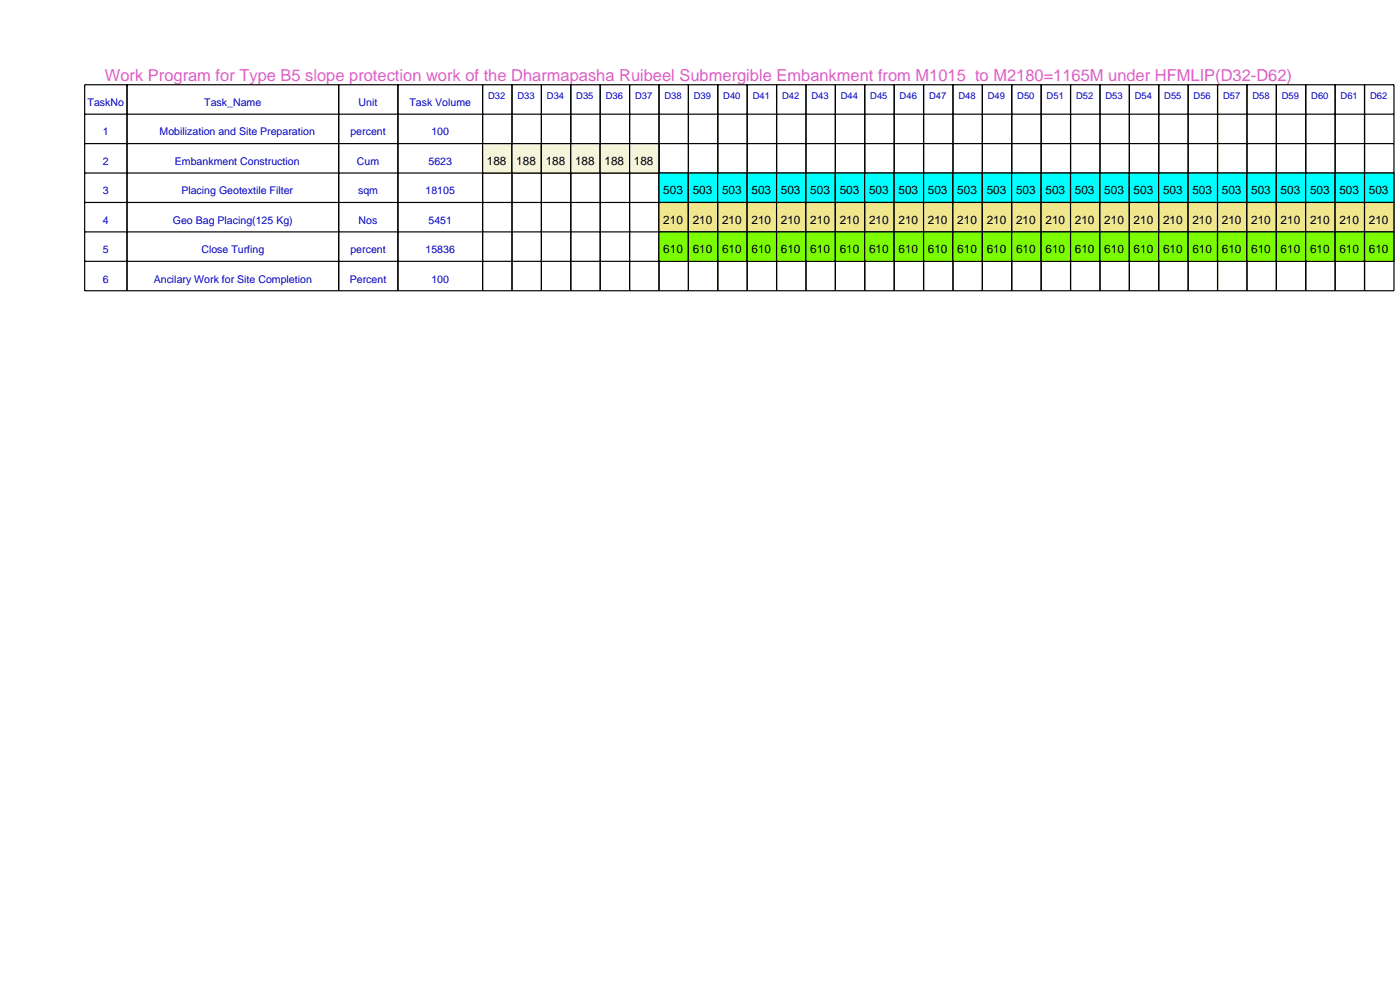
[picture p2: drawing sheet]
<svg xmlns="http://www.w3.org/2000/svg" width="420mm" height="297mm" viewBox="0 0 420 297" stroke-linecap="round" stroke-linejoin="round" font-family="sans-serif">
<defs><g id="words">
<text font-size="4.9" fill="#de5ec4" x="31.5" y="24.1">Work Program for Type B5 slope protection work of the Dharmapasha Ruibeel Submergible Embankment from M1015 to M2180=1165M under HFMLIP(D32-D62)</text>
<g font-size="3.5">
<text x="146.1" y="49.4">188</text>
<text x="154.9" y="49.4">188</text>
<text x="163.7" y="49.4">188</text>
<text x="172.5" y="49.4">188</text>
<text x="181.3" y="49.4">188</text>
<text x="190.2" y="49.4">188</text>
<text x="199" y="58.2">503</text>
<text x="207.8" y="58.2">503</text>
<text x="216.6" y="58.2">503</text>
<text x="225.4" y="58.2">503</text>
<text x="234.3" y="58.2">503</text>
<text x="243.1" y="58.2">503</text>
<text x="251.9" y="58.2">503</text>
<text x="260.7" y="58.2">503</text>
<text x="269.5" y="58.2">503</text>
<text x="278.4" y="58.2">503</text>
<text x="287.2" y="58.2">503</text>
<text x="296" y="58.2">503</text>
<text x="304.8" y="58.2">503</text>
<text x="313.6" y="58.2">503</text>
<text x="322.5" y="58.2">503</text>
<text x="331.3" y="58.2">503</text>
<text x="340.1" y="58.2">503</text>
<text x="348.9" y="58.2">503</text>
<text x="357.7" y="58.2">503</text>
<text x="366.6" y="58.2">503</text>
<text x="375.4" y="58.2">503</text>
<text x="384.2" y="58.2">503</text>
<text x="393" y="58.2">503</text>
<text x="401.8" y="58.2">503</text>
<text x="410.7" y="58.2">503</text>
<text x="199" y="67">210</text>
<text x="207.8" y="67">210</text>
<text x="216.6" y="67">210</text>
<text x="225.4" y="67">210</text>
<text x="234.3" y="67">210</text>
<text x="243.1" y="67">210</text>
<text x="251.9" y="67">210</text>
<text x="260.7" y="67">210</text>
<text x="269.5" y="67">210</text>
<text x="278.4" y="67">210</text>
<text x="287.2" y="67">210</text>
<text x="296" y="67">210</text>
<text x="304.8" y="67">210</text>
<text x="313.6" y="67">210</text>
<text x="322.5" y="67">210</text>
<text x="331.3" y="67">210</text>
<text x="340.1" y="67">210</text>
<text x="348.9" y="67">210</text>
<text x="357.7" y="67">210</text>
<text x="366.6" y="67">210</text>
<text x="375.4" y="67">210</text>
<text x="384.2" y="67">210</text>
<text x="393" y="67">210</text>
<text x="401.8" y="67">210</text>
<text x="410.7" y="67">210</text>
<text x="199" y="75.8">610</text>
<text x="207.8" y="75.8">610</text>
<text x="216.6" y="75.8">610</text>
<text x="225.4" y="75.8">610</text>
<text x="234.3" y="75.8">610</text>
<text x="243.1" y="75.8">610</text>
<text x="251.9" y="75.8">610</text>
<text x="260.7" y="75.8">610</text>
<text x="269.5" y="75.8">610</text>
<text x="278.4" y="75.8">610</text>
<text x="287.2" y="75.8">610</text>
<text x="296" y="75.8">610</text>
<text x="304.8" y="75.8">610</text>
<text x="313.6" y="75.8">610</text>
<text x="322.5" y="75.8">610</text>
<text x="331.3" y="75.8">610</text>
<text x="340.1" y="75.8">610</text>
<text x="348.9" y="75.8">610</text>
<text x="357.7" y="75.8">610</text>
<text x="366.6" y="75.8">610</text>
<text x="375.4" y="75.8">610</text>
<text x="384.2" y="75.8">610</text>
<text x="393" y="75.8">610</text>
<text x="401.8" y="75.8">610</text>
<text x="410.7" y="75.8">610</text>
</g>
<g font-size="3.2" fill="#0000c4">
<text x="26.3" y="31.8">TaskNo</text>
<text x="61.3" y="31.8">Task_Name</text>
<text x="107.6" y="31.8">Unit</text>
<text x="122.8" y="31.8">Task Volume</text>
<text x="30.9" y="40.6">1</text>
<text x="47.9" y="40.6">Mobilization and Site Preparation</text>
<text x="105.1" y="40.6">percent</text>
<text x="129.4" y="40.6">100</text>
<text x="30.9" y="49.4">2</text>
<text x="52.5" y="49.4">Embankment Construction</text>
<text x="107.1" y="49.4">Cum</text>
<text x="128.5" y="49.4">5623</text>
<text x="30.9" y="58.2">3</text>
<text x="54.4" y="58.2">Placing Geotextile Filter</text>
<text x="107.4" y="58.2">sqm</text>
<text x="127.7" y="58.2">18105</text>
<text x="30.9" y="67">4</text>
<text x="51.8" y="67">Geo Bag Placing(125 Kg)</text>
<text x="107.6" y="67">Nos</text>
<text x="128.5" y="67">5451</text>
<text x="30.9" y="75.8">5</text>
<text x="60.4" y="75.8">Close Turfing</text>
<text x="105.1" y="75.8">percent</text>
<text x="127.7" y="75.8">15836</text>
<text x="30.9" y="84.7">6</text>
<text x="46.1" y="84.7">Ancilary Work for Site Completion</text>
<text x="104.9" y="84.7">Percent</text>
<text x="129.4" y="84.7">100</text>
</g>
<g font-size="2.8" fill="#0000c4">
<text x="146.4" y="29.6">D32</text>
<text x="155.2" y="29.6">D33</text>
<text x="164.1" y="29.6">D34</text>
<text x="172.9" y="29.6">D35</text>
<text x="181.7" y="29.6">D36</text>
<text x="190.5" y="29.6">D37</text>
<text x="199.3" y="29.6">D38</text>
<text x="208.2" y="29.6">D39</text>
<text x="217" y="29.6">D40</text>
<text x="225.8" y="29.6">D41</text>
<text x="234.6" y="29.6">D42</text>
<text x="243.4" y="29.6">D43</text>
<text x="252.3" y="29.6">D44</text>
<text x="261.1" y="29.6">D45</text>
<text x="269.9" y="29.6">D46</text>
<text x="278.7" y="29.6">D47</text>
<text x="287.5" y="29.6">D48</text>
<text x="296.4" y="29.6">D49</text>
<text x="305.2" y="29.6">D50</text>
<text x="314" y="29.6">D51</text>
<text x="322.8" y="29.6">D52</text>
<text x="331.6" y="29.6">D53</text>
<text x="340.5" y="29.6">D54</text>
<text x="349.3" y="29.6">D55</text>
<text x="358.1" y="29.6">D56</text>
<text x="366.9" y="29.6">D57</text>
<text x="375.7" y="29.6">D58</text>
<text x="384.6" y="29.6">D59</text>
<text x="393.4" y="29.6">D60</text>
<text x="402.2" y="29.6">D61</text>
<text x="411" y="29.6">D62</text>
</g>
</g></defs>
<path d="M25.4 25.4h128.2v61.7h-128.2zM25.4 34.2h128.2M38.1 25.4v61.7M101.6 25.4v61.7M119.4 25.4v61.7M144.8 25.4v61.7M25.4 43h128.2M25.4 51.9h128.2M25.4 60.7h128.2M25.4 69.5h128.2M25.4 78.3h128.2" fill="none" stroke="#000" stroke-width=".35"/>
<path d="M144.8 43h8.8v8.9h-8.8z" fill-rule="evenodd" fill="#f5f5dc" stroke="#000" stroke-width=".35"/>
<path d="M153.6 25.4h8.8v61.7h-8.8zM153.6 34.2h8.8M153.6 43h8.8M153.6 51.9h8.8M153.6 60.7h8.8M153.6 69.5h8.8M153.6 78.3h8.8" fill="none" stroke="#000" stroke-width=".35"/>
<path d="M153.6 43h8.8v8.9h-8.8z" fill-rule="evenodd" fill="#f5f5dc" stroke="#000" stroke-width=".35"/>
<path d="M162.4 25.4h8.8v61.7h-8.8zM162.4 34.2h8.8M162.4 43h8.8M162.4 51.9h8.8M162.4 60.7h8.8M162.4 69.5h8.8M162.4 78.3h8.8" fill="none" stroke="#000" stroke-width=".35"/>
<path d="M162.4 43h8.8v8.9h-8.8z" fill-rule="evenodd" fill="#f5f5dc" stroke="#000" stroke-width=".35"/>
<path d="M171.2 25.4h8.9v61.7h-8.9zM171.2 34.2h8.9M171.2 43h8.9M171.2 51.9h8.9M171.2 60.7h8.9M171.2 69.5h8.9M171.2 78.3h8.9" fill="none" stroke="#000" stroke-width=".35"/>
<path d="M171.2 43h8.9v8.9h-8.9z" fill-rule="evenodd" fill="#f5f5dc" stroke="#000" stroke-width=".35"/>
<path d="M180.1 25.4h8.8v61.7h-8.8zM180.1 34.2h8.8M180.1 43h8.8M180.1 51.9h8.8M180.1 60.7h8.8M180.1 69.5h8.8M180.1 78.3h8.8" fill="none" stroke="#000" stroke-width=".35"/>
<path d="M180.1 43h8.8v8.9h-8.8z" fill-rule="evenodd" fill="#f5f5dc" stroke="#000" stroke-width=".35"/>
<path d="M188.9 25.4h8.8v61.7h-8.8zM188.9 34.2h8.8M188.9 43h8.8M188.9 51.9h8.8M188.9 60.7h8.8M188.9 69.5h8.8M188.9 78.3h8.8" fill="none" stroke="#000" stroke-width=".35"/>
<path d="M188.9 43h8.8v8.9h-8.8z" fill-rule="evenodd" fill="#f5f5dc" stroke="#000" stroke-width=".35"/>
<path d="M197.7 25.4h8.8v61.7h-8.8zM197.7 34.2h8.8M197.7 43h8.8M197.7 51.9h8.8M197.7 60.7h8.8M197.7 69.5h8.8M197.7 78.3h8.8" fill="none" stroke="#000" stroke-width=".35"/>
<path d="M197.7 51.9h8.8v8.8h-8.8z" fill-rule="evenodd" fill="#0ff" stroke="#000" stroke-width=".35"/>
<path d="M197.7 60.7h8.8v8.8h-8.8z" fill-rule="evenodd" fill="#f0e68c" stroke="#000" stroke-width=".35"/>
<path d="M197.7 69.5h8.8v8.8h-8.8z" fill-rule="evenodd" fill="#7cfc00" stroke="#000" stroke-width=".35"/>
<path d="M206.5 25.4h8.8v61.7h-8.8zM206.5 34.2h8.8M206.5 43h8.8M206.5 51.9h8.8M206.5 60.7h8.8M206.5 69.5h8.8M206.5 78.3h8.8" fill="none" stroke="#000" stroke-width=".35"/>
<path d="M206.5 51.9h8.8v8.8h-8.8z" fill-rule="evenodd" fill="#0ff" stroke="#000" stroke-width=".35"/>
<path d="M206.5 60.7h8.8v8.8h-8.8z" fill-rule="evenodd" fill="#f0e68c" stroke="#000" stroke-width=".35"/>
<path d="M206.5 69.5h8.8v8.8h-8.8z" fill-rule="evenodd" fill="#7cfc00" stroke="#000" stroke-width=".35"/>
<path d="M215.3 25.4h8.9v61.7h-8.9zM215.3 34.2h8.9M215.3 43h8.9M215.3 51.9h8.9M215.3 60.7h8.9M215.3 69.5h8.9M215.3 78.3h8.9" fill="none" stroke="#000" stroke-width=".35"/>
<path d="M215.3 51.9h8.9v8.8h-8.9z" fill-rule="evenodd" fill="#0ff" stroke="#000" stroke-width=".35"/>
<path d="M215.3 60.7h8.9v8.8h-8.9z" fill-rule="evenodd" fill="#f0e68c" stroke="#000" stroke-width=".35"/>
<path d="M215.3 69.5h8.9v8.8h-8.9z" fill-rule="evenodd" fill="#7cfc00" stroke="#000" stroke-width=".35"/>
<path d="M224.2 25.4h8.8v61.7h-8.8zM224.2 34.2h8.8M224.2 43h8.8M224.2 51.9h8.8M224.2 60.7h8.8M224.2 69.5h8.8M224.2 78.3h8.8" fill="none" stroke="#000" stroke-width=".35"/>
<path d="M224.2 51.9h8.8v8.8h-8.8z" fill-rule="evenodd" fill="#0ff" stroke="#000" stroke-width=".35"/>
<path d="M224.2 60.7h8.8v8.8h-8.8z" fill-rule="evenodd" fill="#f0e68c" stroke="#000" stroke-width=".35"/>
<path d="M224.2 69.5h8.8v8.8h-8.8z" fill-rule="evenodd" fill="#7cfc00" stroke="#000" stroke-width=".35"/>
<path d="M233 25.4h8.8v61.7h-8.8zM233 34.2h8.8M233 43h8.8M233 51.9h8.8M233 60.7h8.8M233 69.5h8.8M233 78.3h8.8" fill="none" stroke="#000" stroke-width=".35"/>
<path d="M233 51.9h8.8v8.8h-8.8z" fill-rule="evenodd" fill="#0ff" stroke="#000" stroke-width=".35"/>
<path d="M233 60.7h8.8v8.8h-8.8z" fill-rule="evenodd" fill="#f0e68c" stroke="#000" stroke-width=".35"/>
<path d="M233 69.5h8.8v8.8h-8.8z" fill-rule="evenodd" fill="#7cfc00" stroke="#000" stroke-width=".35"/>
<path d="M241.8 25.4h8.8v61.7h-8.8zM241.8 34.2h8.8M241.8 43h8.8M241.8 51.9h8.8M241.8 60.7h8.8M241.8 69.5h8.8M241.8 78.3h8.8" fill="none" stroke="#000" stroke-width=".35"/>
<path d="M241.8 51.9h8.8v8.8h-8.8z" fill-rule="evenodd" fill="#0ff" stroke="#000" stroke-width=".35"/>
<path d="M241.8 60.7h8.8v8.8h-8.8z" fill-rule="evenodd" fill="#f0e68c" stroke="#000" stroke-width=".35"/>
<path d="M241.8 69.5h8.8v8.8h-8.8z" fill-rule="evenodd" fill="#7cfc00" stroke="#000" stroke-width=".35"/>
<path d="M250.6 25.4h8.8v61.7h-8.8zM250.6 34.2h8.8M250.6 43h8.8M250.6 51.9h8.8M250.6 60.7h8.8M250.6 69.5h8.8M250.6 78.3h8.8" fill="none" stroke="#000" stroke-width=".35"/>
<path d="M250.6 51.9h8.8v8.8h-8.8z" fill-rule="evenodd" fill="#0ff" stroke="#000" stroke-width=".35"/>
<path d="M250.6 60.7h8.8v8.8h-8.8z" fill-rule="evenodd" fill="#f0e68c" stroke="#000" stroke-width=".35"/>
<path d="M250.6 69.5h8.8v8.8h-8.8z" fill-rule="evenodd" fill="#7cfc00" stroke="#000" stroke-width=".35"/>
<path d="M259.4 25.4h8.9v61.7h-8.9zM259.4 34.2h8.9M259.4 43h8.9M259.4 51.9h8.9M259.4 60.7h8.9M259.4 69.5h8.9M259.4 78.3h8.9" fill="none" stroke="#000" stroke-width=".35"/>
<path d="M259.4 51.9h8.9v8.8h-8.9z" fill-rule="evenodd" fill="#0ff" stroke="#000" stroke-width=".35"/>
<path d="M259.4 60.7h8.9v8.8h-8.9z" fill-rule="evenodd" fill="#f0e68c" stroke="#000" stroke-width=".35"/>
<path d="M259.4 69.5h8.9v8.8h-8.9z" fill-rule="evenodd" fill="#7cfc00" stroke="#000" stroke-width=".35"/>
<path d="M268.3 25.4h8.8v61.7h-8.8zM268.3 34.2h8.8M268.3 43h8.8M268.3 51.9h8.8M268.3 60.7h8.8M268.3 69.5h8.8M268.3 78.3h8.8" fill="none" stroke="#000" stroke-width=".35"/>
<path d="M268.3 51.9h8.8v8.8h-8.8z" fill-rule="evenodd" fill="#0ff" stroke="#000" stroke-width=".35"/>
<path d="M268.3 60.7h8.8v8.8h-8.8z" fill-rule="evenodd" fill="#f0e68c" stroke="#000" stroke-width=".35"/>
<path d="M268.3 69.5h8.8v8.8h-8.8z" fill-rule="evenodd" fill="#7cfc00" stroke="#000" stroke-width=".35"/>
<path d="M277.1 25.4h8.8v61.7h-8.8zM277.1 34.2h8.8M277.1 43h8.8M277.1 51.9h8.8M277.1 60.7h8.8M277.1 69.5h8.8M277.1 78.3h8.8" fill="none" stroke="#000" stroke-width=".35"/>
<path d="M277.1 51.9h8.8v8.8h-8.8z" fill-rule="evenodd" fill="#0ff" stroke="#000" stroke-width=".35"/>
<path d="M277.1 60.7h8.8v8.8h-8.8z" fill-rule="evenodd" fill="#f0e68c" stroke="#000" stroke-width=".35"/>
<path d="M277.1 69.5h8.8v8.8h-8.8z" fill-rule="evenodd" fill="#7cfc00" stroke="#000" stroke-width=".35"/>
<path d="M285.9 25.4h8.8v61.7h-8.8zM285.9 34.2h8.8M285.9 43h8.8M285.9 51.9h8.8M285.9 60.7h8.8M285.9 69.5h8.8M285.9 78.3h8.8" fill="none" stroke="#000" stroke-width=".35"/>
<path d="M285.9 51.9h8.8v8.8h-8.8z" fill-rule="evenodd" fill="#0ff" stroke="#000" stroke-width=".35"/>
<path d="M285.9 60.7h8.8v8.8h-8.8z" fill-rule="evenodd" fill="#f0e68c" stroke="#000" stroke-width=".35"/>
<path d="M285.9 69.5h8.8v8.8h-8.8z" fill-rule="evenodd" fill="#7cfc00" stroke="#000" stroke-width=".35"/>
<path d="M294.7 25.4h8.8v61.7h-8.8zM294.7 34.2h8.8M294.7 43h8.8M294.7 51.9h8.8M294.7 60.7h8.8M294.7 69.5h8.8M294.7 78.3h8.8" fill="none" stroke="#000" stroke-width=".35"/>
<path d="M294.7 51.9h8.8v8.8h-8.8z" fill-rule="evenodd" fill="#0ff" stroke="#000" stroke-width=".35"/>
<path d="M294.7 60.7h8.8v8.8h-8.8z" fill-rule="evenodd" fill="#f0e68c" stroke="#000" stroke-width=".35"/>
<path d="M294.7 69.5h8.8v8.8h-8.8z" fill-rule="evenodd" fill="#7cfc00" stroke="#000" stroke-width=".35"/>
<path d="M303.5 25.4h8.8v61.7h-8.8zM303.5 34.2h8.8M303.5 43h8.8M303.5 51.9h8.8M303.5 60.7h8.8M303.5 69.5h8.8M303.5 78.3h8.8" fill="none" stroke="#000" stroke-width=".35"/>
<path d="M303.5 51.9h8.8v8.8h-8.8z" fill-rule="evenodd" fill="#0ff" stroke="#000" stroke-width=".35"/>
<path d="M303.5 60.7h8.8v8.8h-8.8z" fill-rule="evenodd" fill="#f0e68c" stroke="#000" stroke-width=".35"/>
<path d="M303.5 69.5h8.8v8.8h-8.8z" fill-rule="evenodd" fill="#7cfc00" stroke="#000" stroke-width=".35"/>
<path d="M312.3 25.4h8.9v61.7h-8.9zM312.3 34.2h8.9M312.3 43h8.9M312.3 51.9h8.9M312.3 60.7h8.9M312.3 69.5h8.9M312.3 78.3h8.9" fill="none" stroke="#000" stroke-width=".35"/>
<path d="M312.3 51.9h8.9v8.8h-8.9z" fill-rule="evenodd" fill="#0ff" stroke="#000" stroke-width=".35"/>
<path d="M312.3 60.7h8.9v8.8h-8.9z" fill-rule="evenodd" fill="#f0e68c" stroke="#000" stroke-width=".35"/>
<path d="M312.3 69.5h8.9v8.8h-8.9z" fill-rule="evenodd" fill="#7cfc00" stroke="#000" stroke-width=".35"/>
<path d="M321.2 25.4h8.8v61.7h-8.8zM321.2 34.2h8.8M321.2 43h8.8M321.2 51.9h8.8M321.2 60.7h8.8M321.2 69.5h8.8M321.2 78.3h8.8" fill="none" stroke="#000" stroke-width=".35"/>
<path d="M321.2 51.9h8.8v8.8h-8.8z" fill-rule="evenodd" fill="#0ff" stroke="#000" stroke-width=".35"/>
<path d="M321.2 60.7h8.8v8.8h-8.8z" fill-rule="evenodd" fill="#f0e68c" stroke="#000" stroke-width=".35"/>
<path d="M321.2 69.5h8.8v8.8h-8.8z" fill-rule="evenodd" fill="#7cfc00" stroke="#000" stroke-width=".35"/>
<path d="M330 25.4h8.8v61.7h-8.8zM330 34.2h8.8M330 43h8.8M330 51.9h8.8M330 60.7h8.8M330 69.5h8.8M330 78.3h8.8" fill="none" stroke="#000" stroke-width=".35"/>
<path d="M330 51.9h8.8v8.8h-8.8z" fill-rule="evenodd" fill="#0ff" stroke="#000" stroke-width=".35"/>
<path d="M330 60.7h8.8v8.8h-8.8z" fill-rule="evenodd" fill="#f0e68c" stroke="#000" stroke-width=".35"/>
<path d="M330 69.5h8.8v8.8h-8.8z" fill-rule="evenodd" fill="#7cfc00" stroke="#000" stroke-width=".35"/>
<path d="M338.8 25.4h8.8v61.7h-8.8zM338.8 34.2h8.8M338.8 43h8.8M338.8 51.9h8.8M338.8 60.7h8.8M338.8 69.5h8.8M338.8 78.3h8.8" fill="none" stroke="#000" stroke-width=".35"/>
<path d="M338.8 51.9h8.8v8.8h-8.8z" fill-rule="evenodd" fill="#0ff" stroke="#000" stroke-width=".35"/>
<path d="M338.8 60.7h8.8v8.8h-8.8z" fill-rule="evenodd" fill="#f0e68c" stroke="#000" stroke-width=".35"/>
<path d="M338.8 69.5h8.8v8.8h-8.8z" fill-rule="evenodd" fill="#7cfc00" stroke="#000" stroke-width=".35"/>
<path d="M347.6 25.4h8.8v61.7h-8.8zM347.6 34.2h8.8M347.6 43h8.8M347.6 51.9h8.8M347.6 60.7h8.8M347.6 69.5h8.8M347.6 78.3h8.8" fill="none" stroke="#000" stroke-width=".35"/>
<path d="M347.6 51.9h8.8v8.8h-8.8z" fill-rule="evenodd" fill="#0ff" stroke="#000" stroke-width=".35"/>
<path d="M347.6 60.7h8.8v8.8h-8.8z" fill-rule="evenodd" fill="#f0e68c" stroke="#000" stroke-width=".35"/>
<path d="M347.6 69.5h8.8v8.8h-8.8z" fill-rule="evenodd" fill="#7cfc00" stroke="#000" stroke-width=".35"/>
<path d="M356.4 25.4h8.9v61.7h-8.9zM356.4 34.2h8.9M356.4 43h8.9M356.4 51.9h8.9M356.4 60.7h8.9M356.4 69.5h8.9M356.4 78.3h8.9" fill="none" stroke="#000" stroke-width=".35"/>
<path d="M356.4 51.9h8.9v8.8h-8.9z" fill-rule="evenodd" fill="#0ff" stroke="#000" stroke-width=".35"/>
<path d="M356.4 60.7h8.9v8.8h-8.9z" fill-rule="evenodd" fill="#f0e68c" stroke="#000" stroke-width=".35"/>
<path d="M356.4 69.5h8.9v8.8h-8.9z" fill-rule="evenodd" fill="#7cfc00" stroke="#000" stroke-width=".35"/>
<path d="M365.3 25.4h8.8v61.7h-8.8zM365.3 34.2h8.8M365.3 43h8.8M365.3 51.9h8.8M365.3 60.7h8.8M365.3 69.5h8.8M365.3 78.3h8.8" fill="none" stroke="#000" stroke-width=".35"/>
<path d="M365.3 51.9h8.8v8.8h-8.8z" fill-rule="evenodd" fill="#0ff" stroke="#000" stroke-width=".35"/>
<path d="M365.3 60.7h8.8v8.8h-8.8z" fill-rule="evenodd" fill="#f0e68c" stroke="#000" stroke-width=".35"/>
<path d="M365.3 69.5h8.8v8.8h-8.8z" fill-rule="evenodd" fill="#7cfc00" stroke="#000" stroke-width=".35"/>
<path d="M374.1 25.4h8.8v61.7h-8.8zM374.1 34.2h8.8M374.1 43h8.8M374.1 51.9h8.8M374.1 60.7h8.8M374.1 69.5h8.8M374.1 78.3h8.8" fill="none" stroke="#000" stroke-width=".35"/>
<path d="M374.1 51.9h8.8v8.8h-8.8z" fill-rule="evenodd" fill="#0ff" stroke="#000" stroke-width=".35"/>
<path d="M374.1 60.7h8.8v8.8h-8.8z" fill-rule="evenodd" fill="#f0e68c" stroke="#000" stroke-width=".35"/>
<path d="M374.1 69.5h8.8v8.8h-8.8z" fill-rule="evenodd" fill="#7cfc00" stroke="#000" stroke-width=".35"/>
<path d="M382.9 25.4h8.8v61.7h-8.8zM382.9 34.2h8.8M382.9 43h8.8M382.9 51.9h8.8M382.9 60.7h8.8M382.9 69.5h8.8M382.9 78.3h8.8" fill="none" stroke="#000" stroke-width=".35"/>
<path d="M382.9 51.9h8.8v8.8h-8.8z" fill-rule="evenodd" fill="#0ff" stroke="#000" stroke-width=".35"/>
<path d="M382.9 60.7h8.8v8.8h-8.8z" fill-rule="evenodd" fill="#f0e68c" stroke="#000" stroke-width=".35"/>
<path d="M382.9 69.5h8.8v8.8h-8.8z" fill-rule="evenodd" fill="#7cfc00" stroke="#000" stroke-width=".35"/>
<path d="M391.7 25.4h8.8v61.7h-8.8zM391.7 34.2h8.8M391.7 43h8.8M391.7 51.9h8.8M391.7 60.7h8.8M391.7 69.5h8.8M391.7 78.3h8.8" fill="none" stroke="#000" stroke-width=".35"/>
<path d="M391.7 51.9h8.8v8.8h-8.8z" fill-rule="evenodd" fill="#0ff" stroke="#000" stroke-width=".35"/>
<path d="M391.7 60.7h8.8v8.8h-8.8z" fill-rule="evenodd" fill="#f0e68c" stroke="#000" stroke-width=".35"/>
<path d="M391.7 69.5h8.8v8.8h-8.8z" fill-rule="evenodd" fill="#7cfc00" stroke="#000" stroke-width=".35"/>
<path d="M400.5 25.4h8.9v61.7h-8.9zM400.5 34.2h8.9M400.5 43h8.9M400.5 51.9h8.9M400.5 60.7h8.9M400.5 69.5h8.9M400.5 78.3h8.9" fill="none" stroke="#000" stroke-width=".35"/>
<path d="M400.5 51.9h8.9v8.8h-8.9z" fill-rule="evenodd" fill="#0ff" stroke="#000" stroke-width=".35"/>
<path d="M400.5 60.7h8.9v8.8h-8.9z" fill-rule="evenodd" fill="#f0e68c" stroke="#000" stroke-width=".35"/>
<path d="M400.5 69.5h8.9v8.8h-8.9z" fill-rule="evenodd" fill="#7cfc00" stroke="#000" stroke-width=".35"/>
<path d="M409.4 25.4h8.8v61.7h-8.8zM409.4 34.2h8.8M409.4 43h8.8M409.4 51.9h8.8M409.4 60.7h8.8M409.4 69.5h8.8M409.4 78.3h8.8" fill="none" stroke="#000" stroke-width=".35"/>
<path d="M409.4 51.9h8.8v8.8h-8.8z" fill-rule="evenodd" fill="#0ff" stroke="#000" stroke-width=".35"/>
<path d="M409.4 60.7h8.8v8.8h-8.8z" fill-rule="evenodd" fill="#f0e68c" stroke="#000" stroke-width=".35"/>
<path d="M409.4 69.5h8.8v8.8h-8.8z" fill-rule="evenodd" fill="#7cfc00" stroke="#000" stroke-width=".35"/>
<use href="#words"/>
</svg>
